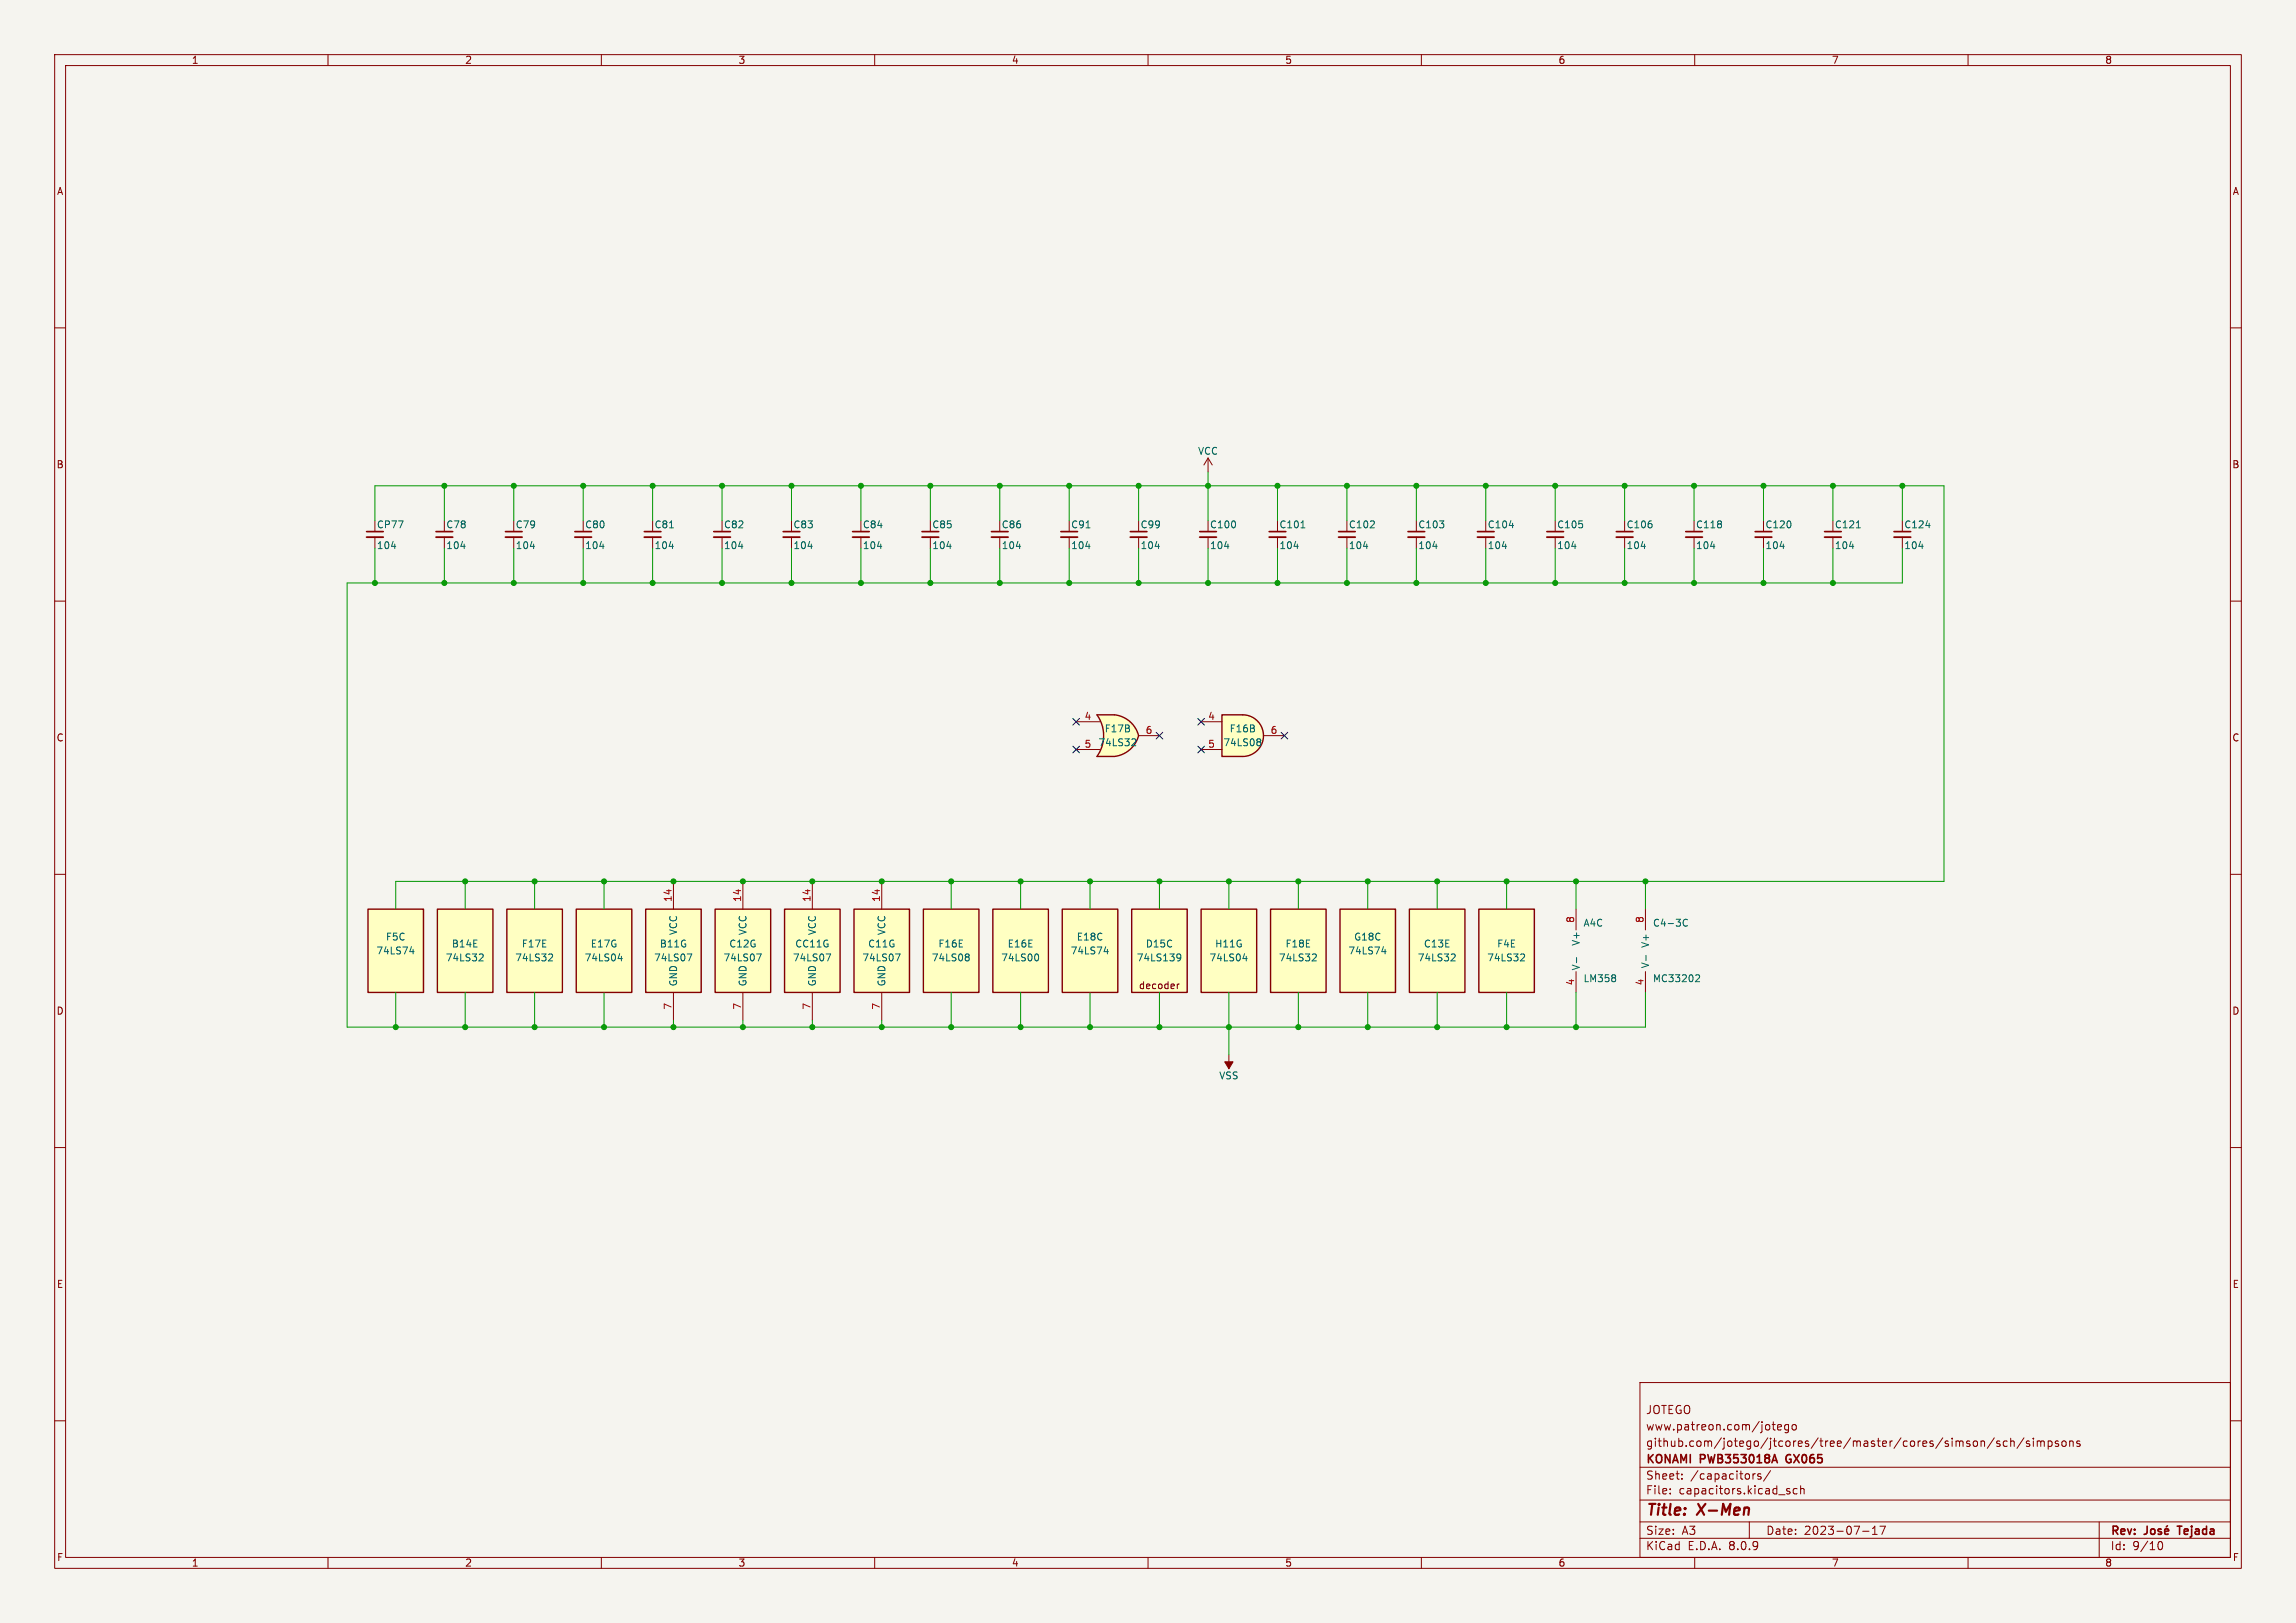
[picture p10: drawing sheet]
<svg xmlns="http://www.w3.org/2000/svg" width="420mm" height="297mm" viewBox="0 0 420 297" stroke-linecap="round" stroke-linejoin="round" font-family="sans-serif">
<defs><g id="words">
<g font-size="2.8" fill="#840000">
<text x="301" y="277.9">Title:</text>
<text x="310.6" y="277.9">X-Men</text>
</g>
<g font-size="2.1" fill="#840000">
<text x="301" y="262">www.patreon.com/jotego</text>
<text x="301" y="259">JOTEGO</text>
<text x="301" y="268.2">KONAMI</text>
<text x="301" y="265">github.com/jotego/jtcores/tree/master/cores/simson/sch/simpsons</text>
<text x="311.1" y="268.2">PWB353018A</text>
<text x="327.4" y="268.2">GX065</text>
<text x="301" y="273.7">File:</text>
<text x="301" y="271">Sheet:</text>
<text x="307.1" y="273.7">capacitors.kicad_sch</text>
<text x="309.2" y="271">/capacitors/</text>
<text x="301" y="281.1">Size:</text>
<text x="307.6" y="281.1">A3</text>
<text x="323" y="281.1">Date:</text>
<text x="330" y="281.1">2023-07-17</text>
<text x="386" y="281.3">Rev:</text>
<text x="399.1" y="281.3">Tejada</text>
<text x="301" y="283.9">KiCad</text>
<text x="308.7" y="283.9">E.D.A.</text>
<text x="316.3" y="283.9">8.0.9</text>
<text x="386" y="283.9">Id:</text>
<text x="390.1" y="283.9">9/10</text>
</g>
<g font-size="1.8" fill="#840000">
<text x="35" y="11.9">1</text>
<text x="85" y="11.9">2</text>
<text x="135" y="11.9">3</text>
<text x="185" y="11.9">4</text>
<text x="235" y="11.9">5</text>
<text x="285" y="11.9">6</text>
<text x="335" y="11.9">7</text>
<text x="385" y="11.9">8</text>
<text x="10.3" y="35.9">A</text>
<text x="408.3" y="35.9">A</text>
<text x="10.3" y="85.9">B</text>
<text x="408.2" y="85.9">B</text>
<text x="10.3" y="135.9">C</text>
<text x="408.2" y="135.9">C</text>
<text x="10.3" y="185.9">D</text>
<text x="208.2" y="181.2">decoder</text>
<text x="408.2" y="185.9">D</text>
<text x="10.3" y="235.9">E</text>
<text x="408.3" y="235.9">E</text>
<text x="10.3" y="285.9">F</text>
<text x="35" y="286.9">1</text>
<text x="85" y="286.9">2</text>
<text x="135" y="286.9">3</text>
<text x="185" y="286.9">4</text>
<text x="235" y="286.9">5</text>
<text x="285" y="286.9">6</text>
<text x="335" y="286.9">7</text>
<text x="385" y="286.9">8</text>
<text x="408.3" y="285.9">F</text>
</g>
<g font-size="1.8" fill="#006464">
<text x="219.1" y="83.4">VCC</text>
<text x="68.8" y="100.7">104</text>
<text x="68.8" y="96.9">CP77</text>
<text x="81.5" y="100.7">104</text>
<text x="81.5" y="96.9">C78</text>
<text x="94.2" y="100.7">104</text>
<text x="94.2" y="96.9">C79</text>
<text x="106.9" y="100.7">104</text>
<text x="106.9" y="96.9">C80</text>
<text x="119.6" y="100.7">104</text>
<text x="119.6" y="96.9">C81</text>
<text x="132.3" y="100.7">104</text>
<text x="132.3" y="96.9">C82</text>
<text x="145" y="100.7">104</text>
<text x="145" y="96.9">C83</text>
<text x="157.7" y="100.7">104</text>
<text x="157.7" y="96.9">C84</text>
<text x="170.4" y="100.7">104</text>
<text x="170.4" y="96.9">C85</text>
<text x="183.1" y="100.7">104</text>
<text x="183.1" y="96.9">C86</text>
<text x="195.8" y="100.7">104</text>
<text x="195.8" y="96.9">C91</text>
<text x="208.5" y="100.7">104</text>
<text x="208.5" y="96.9">C99</text>
<text x="221.2" y="96.9">C100</text>
<text x="221.2" y="100.7">104</text>
<text x="233.9" y="96.9">C101</text>
<text x="233.9" y="100.7">104</text>
<text x="246.6" y="96.9">C102</text>
<text x="246.6" y="100.7">104</text>
<text x="259.3" y="96.9">C103</text>
<text x="259.3" y="100.7">104</text>
<text x="272" y="96.9">C104</text>
<text x="272" y="100.7">104</text>
<text x="284.7" y="96.9">C105</text>
<text x="284.7" y="100.7">104</text>
<text x="297.4" y="96.9">C106</text>
<text x="297.4" y="100.7">104</text>
<text x="310.1" y="96.9">C118</text>
<text x="310.1" y="100.7">104</text>
<text x="322.8" y="96.9">C120</text>
<text x="322.8" y="100.7">104</text>
<text x="335.5" y="96.9">C121</text>
<text x="335.5" y="100.7">104</text>
<text x="348.2" y="96.9">C124</text>
<text x="348.2" y="100.7">104</text>
<text x="200.8" y="136.8">74LS32</text>
<text x="202" y="134.2">F17B</text>
<text x="223.7" y="136.8">74LS08</text>
<text x="224.8" y="134.2">F16B</text>
<text x="70.5" y="172.3">F5C</text>
<text x="82.6" y="173.6">B14E</text>
<text x="95.4" y="173.6">F17E</text>
<text x="108" y="173.6">E17G</text>
<text x="120.6" y="173.6">B11G</text>
<text x="124.1" y="171.2" transform="rotate(-90 124.1 171.2)">VCC</text>
<text x="133.3" y="173.6">C12G</text>
<text x="136.8" y="171.2" transform="rotate(-90 136.8 171.2)">VCC</text>
<text x="145.4" y="173.6">CC11G</text>
<text x="149.5" y="171.2" transform="rotate(-90 149.5 171.2)">VCC</text>
<text x="158.7" y="173.6">C11G</text>
<text x="162.2" y="171.2" transform="rotate(-90 162.2 171.2)">VCC</text>
<text x="171.6" y="173.6">F16E</text>
<text x="184.2" y="173.6">E16E</text>
<text x="196.9" y="172.3">E18C</text>
<text x="209.5" y="173.6">D15C</text>
<text x="222.2" y="173.6">H11G</text>
<text x="235.1" y="173.6">F18E</text>
<text x="247.6" y="172.3">G18C</text>
<text x="260.4" y="173.6">C13E</text>
<text x="273.8" y="173.6">F4E</text>
<text x="289.2" y="173.2" transform="rotate(-90 289.2 173.2)">V+</text>
<text x="289.6" y="169.8">A4C</text>
<text x="301.9" y="173.6" transform="rotate(-90 301.9 173.6)">V+</text>
<text x="302.3" y="169.8">C4-3C</text>
<text x="68.8" y="174.9">74LS74</text>
<text x="81.5" y="176.1">74LS32</text>
<text x="94.2" y="176.1">74LS32</text>
<text x="106.9" y="176.1">74LS04</text>
<text x="119.6" y="176.1">74LS07</text>
<text x="132.3" y="176.1">74LS07</text>
<text x="145" y="176.1">74LS07</text>
<text x="157.7" y="176.1">74LS07</text>
<text x="170.4" y="176.1">74LS08</text>
<text x="183.1" y="176.1">74LS00</text>
<text x="195.8" y="174.9">74LS74</text>
<text x="207.8" y="176.1">74LS139</text>
<text x="221.2" y="176.1">74LS04</text>
<text x="233.9" y="176.1">74LS32</text>
<text x="246.6" y="174.9">74LS74</text>
<text x="259.3" y="176.1">74LS32</text>
<text x="272" y="176.1">74LS32</text>
<text x="289.2" y="177.7" transform="rotate(-90 289.2 177.7)">V-</text>
<text x="289.6" y="179.9">LM358</text>
<text x="301.9" y="177.3" transform="rotate(-90 301.9 177.3)">V-</text>
<text x="302.3" y="179.9">MC33202</text>
<text x="124.1" y="180.6" transform="rotate(-90 124.1 180.6)">GND</text>
<text x="136.8" y="180.6" transform="rotate(-90 136.8 180.6)">GND</text>
<text x="149.5" y="180.6" transform="rotate(-90 149.5 180.6)">GND</text>
<text x="162.2" y="180.6" transform="rotate(-90 162.2 180.6)">GND</text>
<text x="222.9" y="197.7">VSS</text>
</g>
<g font-size="1.8" fill="#a90000">
<text x="198.3" y="131.8">4</text>
<text x="220.9" y="131.8">4</text>
<text x="198.3" y="136.9">5</text>
<text x="209.5" y="134.4">6</text>
<text x="220.9" y="136.9">5</text>
<text x="232.3" y="134.4">6</text>
<text x="122.9" y="165.1" transform="rotate(-90 122.9 165.1)">14</text>
<text x="135.6" y="165.1" transform="rotate(-90 135.6 165.1)">14</text>
<text x="148.3" y="165.1" transform="rotate(-90 148.3 165.1)">14</text>
<text x="161" y="165.1" transform="rotate(-90 161 165.1)">14</text>
<text x="288" y="169" transform="rotate(-90 288 169)">8</text>
<text x="300.7" y="169" transform="rotate(-90 300.7 169)">8</text>
<text x="122.9" y="184.9" transform="rotate(-90 122.9 184.9)">7</text>
<text x="135.6" y="184.9" transform="rotate(-90 135.6 184.9)">7</text>
<text x="148.3" y="184.9" transform="rotate(-90 148.3 184.9)">7</text>
<text x="161" y="184.9" transform="rotate(-90 161 184.9)">7</text>
<text x="288" y="180.4" transform="rotate(-90 288 180.4)">4</text>
<text x="300.7" y="180.4" transform="rotate(-90 300.7 180.4)">4</text>
</g>
</g></defs>
<path d="M0 0h420v297h-420z" fill="#f5f4ef" stroke="#f5f4ef" stroke-width=".18"/>
<g fill="none" stroke="#840000" stroke-width=".18">
<path d="M10 10h400v277h-400zM12 12h396v273h-396zM60 10v2M110 10v2M160 10v2M210 10v2M260 10v2M310 10v2M360 10v2M10 60h2M408 60h2M106.7 98.3v2"/>
<path d="M170.2 98.3v2M195.6 98.3v2M221 83.8l-.8 1.3M221 83.8v2.6M221 83.8l.7 1.3M233.7 98.3v2M10 110h2M408 110h2M10 160h2M408 160h2M10 210h2M408 210h2"/>
<path d="M300 253h108v32h-108zM10 260h2M300 278.5h108M300 274.5h108M300 268.5h108M305.5 273.2v.2M305.5 272.5v.1M307.7 270.5v.2M307.7 269.8v.1M320 278.5v3M321.1 269.7l-.3 .1-.1 .2M322.1 269.8l-.4-.1-.2 .2 .1 .2 .5 .2v.3h-.6"/>
<path d="M323.9 269.1l-1.3 1.9M324.2 260.7h.5M324.6 261.7h.1M325.2 261.2l.7-.2-.1-.2-.4-.1-.2 .2v.7h.6M327 272.9l.4 .1v.2l-.2 .2h-.3M327 272.4l.4 .1M327.2 260.8l-.5-.1-.3 .3v.4l.2 .2h.6M327.2 260.7v1.2l-.3 .3-.4-.1M327.9 260.8l.2-.1 .4 .1 .1 .6-.2 .2-.3 .1-.2-.2zM328.7 272.5l-.4-.1-.3 .3v.4l.2 .2h.5M329.4 272.5l.2-.1 .3 .1 .1 .9M329.4 271.9v1.5"/>
<path d="M342.5 279.7l.4-.4v1.5M343.9 279.3h1l-.7 1.5M362.4 263.7v1M362.4 263.8l.2-.1 .3 .1 .1 .9M364.8 263.1l-1.3 1.9M365.8 263.8l-.4-.1-.2 .2 .1 .2 .5 .2v.3h-.6M367.2 263.8l-.5-.1-.3 .3v.4l.2 .2h.6M367.8 263.8l.2-.1 .4 .1v.9M367.8 263.2v1.5M370.2 263.1l-1.3 1.9M371.2 263.8l-.3-.1-.2 .2v.2l.5 .2v.3h-.5M371.9 263.2v.1"/>
<path d="M371.9 263.7v1M372.7 263.8l.4-.1 .2 .2M372.7 263.7v1M373.3 263.9l.2-.2 .4 .1v.9M373.3 263.9v.8M374.7 263.8l.4-.1 .3 .3v.4l-.2 .2h-.5M374.7 263.7v1.5M376.5 263.8l-.3-.1-.3 .2 .1 .2 .5 .2v.3h-.6M377.2 263.8l.2-.1 .5 .1v.6l-.1 .2-.4 .1-.2-.2zM378.6 263.8l.2-.1 .4 .1v.9M378.6 263.7v1M380.4 263.8l-.3-.1-.2 .2v.2l.5 .2v.3h-.5"/>
<path d="M384 278.5v6.5M408 260h2M60 285v2M110 285v2M160 285v2M210 285v2M260 285v2M300 281.5h108M310 285v2M340.7 280.2h1.2M342.5 280.8h.9M360 285v2"/>
<path d="M394.7 282.7l.2-.5 .2-.1a.8 .8 0 0 1 .5 .7 .8 .8 0 0 1-.5 .8l-.2-.2-.2-.4"/>
</g>
<path d="M105.2 97.3h3M168.7 97.3h3M194.1 97.3h3M232.2 97.3h3M326.8 266.4l-.1 .4 .1 .7M392.8 279.3v1.1a.48 .48 0 0 1-.6 .4M393.5 279.9l.4-.1 .3 .3v.4l-.3 .3-.4-.1-.1-.2v-.4zM395.3 279.9l-.3-.1-.2 .2v.2l.5 .2v.3h-.5M396.5 279.2l-.2 .2M398.3 279.3h.8M396 280.3l.7-.2-.1-.2-.4-.1-.2 .2v.7h.6" fill="none" stroke="#840000" stroke-width=".3"/>
<path d="M105.2 98.3h3M168.7 98.3h3M194.1 98.3h3M232.2 98.3h3" fill="none" stroke="#840000" stroke-width=".33"/>
<path d="M109.7 100h.8M173.2 100h.8M198.6 100h.8M198.7 96.6h.7M236.7 100h.8M238 96.6h.7" fill="none" stroke="#006464" stroke-width=".18"/>
<path d="M270.5 166.4h10.2v15.2h-10.2z" fill="#ffffc2"/>
<path d="M270.5 166.4h10.2v15.2h-10.2z" fill="none" stroke="#840000" stroke-width=".25"/>
<path d="M211.3 100h.8M224 100h.8M278.3 174.6h.5l.1 .3-.8 .9h.8" fill="none" stroke="#006464" stroke-width=".18"/>
<path d="M206.8 98.3h3M219.5 98.3h3" fill="none" stroke="#840000" stroke-width=".33"/>
<path d="M206.8 97.3h3M219.5 97.3h3" fill="none" stroke="#840000" stroke-width=".3"/>
<path d="M208.3 98.3v2M221 98.3v2" fill="none" stroke="#840000" stroke-width=".18"/>
<path d="M232.4 166.4h10.2v15.2h-10.2z" fill="#ffffc2"/>
<path d="M232.4 166.4h10.2v15.2h-10.2z" fill="none" stroke="#840000" stroke-width=".25"/>
<path d="M97 100h.8M135.1 100h.8M240.2 174.6h.5l.1 .3-.8 .9h.8M288.4 175.2v1M295.5 178.5v.3M295.5 179v.5M301.1 174.8v1M307.9 168.9l.2 .5 .3 .1 .3-.1M308.7 168.3l-.3-.1-.3 .1-.2 .5M310.4 178.4h.4l.1 .3-.8 .9h.8" fill="none" stroke="#006464" stroke-width=".18"/>
<path d="M92.5 98.3h3M130.6 98.3h3" fill="none" stroke="#840000" stroke-width=".33"/>
<path d="M92.5 97.3h3M130.6 97.3h3" fill="none" stroke="#840000" stroke-width=".3"/>
<path d="M94 98.3v2M132.1 98.3v2M288.3 166.4v3.8M288.3 177.8v3.8M301 166.4v3.8M301 177.8v3.8" fill="none" stroke="#840000" stroke-width=".18"/>
<path d="M245.1 166.4h10.2v15.2h-10.2z" fill="#ffffc2"/>
<path d="M245.1 166.4h10.2v15.2h-10.2z" fill="none" stroke="#840000" stroke-width=".25"/>
<path d="M252.8 174.1h.7M253.4 173.7v.9" fill="none" stroke="#006464" stroke-width=".18"/>
<path d="M257.8 166.4h10.2v15.2h-10.2z" fill="#ffffc2"/>
<path d="M257.8 166.4h10.2v15.2h-10.2z" fill="none" stroke="#840000" stroke-width=".25"/>
<path d="M122.4 100h.8M122.5 96.6h.7M265.6 174.6h.5l.1 .3-.8 .9h.8" fill="none" stroke="#006464" stroke-width=".18"/>
<path d="M117.9 98.3h3" fill="none" stroke="#840000" stroke-width=".33"/>
<path d="M117.9 97.3h3" fill="none" stroke="#840000" stroke-width=".3"/>
<path d="M119.4 98.3v2M224.8 193v2.6" fill="none" stroke="#840000" stroke-width=".18"/>
<path d="M224 194.3h1.6l-.8 1.3z" fill="#840000" stroke="#840000" stroke-width=".18"/>
<path d="M194.3 166.4h10.2v15.2h-10.2z" fill="#ffffc2"/>
<path d="M194.3 166.4h10.2v15.2h-10.2z" fill="none" stroke="#840000" stroke-width=".25"/>
<path d="M300.2 100h.8M312.9 100h.8M325.6 100h.8M338.3 100h.8M339.6 96.6h.7M351 100h.8M352.3 96.2h.8M202 174.1h.7M202.6 173.7v.9" fill="none" stroke="#006464" stroke-width=".18"/>
<path d="M295.7 98.3h3M308.4 98.3h3M321.1 98.3h3M333.8 98.3h3M346.5 98.3h3" fill="none" stroke="#840000" stroke-width=".33"/>
<path d="M295.7 97.3h3M308.4 97.3h3M321.1 97.3h3M333.8 97.3h3M346.5 97.3h3" fill="none" stroke="#840000" stroke-width=".3"/>
<path d="M297.2 98.3v2M309.9 98.3v2M322.6 98.3v2M335.3 98.3v2M348 98.3v2" fill="none" stroke="#840000" stroke-width=".18"/>
<path d="M181.6 166.4h10.2v15.2h-10.2z" fill="#ffffc2"/>
<path d="M181.6 166.4h10.2v15.2h-10.2z" fill="none" stroke="#840000" stroke-width=".25"/>
<path d="M189.7 174.6a.79 .79 0 0 1 0 1.2" fill="none" stroke="#006464" stroke-width=".18"/>
<path d="M168.9 166.4h10.2v15.2h-10.2z" fill="#ffffc2"/>
<path d="M168.9 166.4h10.2v15.2h-10.2z" fill="none" stroke="#840000" stroke-width=".25"/>
<path d="M176.8 174.6h.2l.3 .2-.3 .3M176.8 175.1h.2M177 175.1l.3 .3v.2l-.1 .2h-.4" fill="none" stroke="#006464" stroke-width=".18"/>
<path d="M203.3 133.3l5 1.3a5.2 5.2 0 0 1-4.4 3.8z" fill="#ffffc2" stroke="#ffffc2" stroke-width=".18"/>
<path d="M200.7 138.4h3.1M200.7 130.8h3.1" fill="none" stroke="#ffffc2" stroke-width=".18"/>
<path d="M200.7 130.8h3.1v7.6h-3.1a6.7 6.7 0 0 0 0-7.6z" fill="#ffffc2"/>
<path d="M203.9 130.8a5.1 5.1 0 0 1 4.4 3.8l-5 1.3z" fill="#ffffc2" stroke="#ffffc2" stroke-width=".18"/>
<path d="M203.8 130.8h-3.1a6.6 6.6 0 0 1 0 7.6h3.1M203.9 130.8a5.1 5.1 0 0 1 4.4 3.8M208.3 134.6a5.2 5.2 0 0 1-4.4 3.8" fill="none" stroke="#840000" stroke-width=".25"/>
<path d="M182.9 98.3v2M284.5 98.3v2M196.8 132.1h4.4M196.8 137.2h4.4M208.3 134.6h3.8" fill="none" stroke="#840000" stroke-width=".18"/>
<path d="M185.9 100h.8M287.5 100h.8M207.2 135.2l.4 .1 .2 .3-.8 .9h.8" fill="none" stroke="#006464" stroke-width=".18"/>
<path d="M181.4 98.3h3M283 98.3h3" fill="none" stroke="#840000" stroke-width=".33"/>
<path d="M181.4 97.3h3M283 97.3h3" fill="none" stroke="#840000" stroke-width=".3"/>
<path d="M156.2 166.4h10.2v15.2h-10.2z" fill="#ffffc2"/>
<path d="M156.2 166.4h10.2v15.2h-10.2z" fill="none" stroke="#840000" stroke-width=".25"/>
<path d="M144.8 98.3v2M157.5 98.3v2M161.3 161.3v5.1M161.3 181.6v5.1" fill="none" stroke="#840000" stroke-width=".18"/>
<path d="M147.8 100h.8M160.5 100h.8M163.8 174.6h.8l-.5 1.2" fill="none" stroke="#006464" stroke-width=".18"/>
<path d="M143.3 98.3h3M156 98.3h3" fill="none" stroke="#840000" stroke-width=".33"/>
<path d="M143.3 97.3h3M156 97.3h3" fill="none" stroke="#840000" stroke-width=".3"/>
<path d="M207 166.4h10.2v15.2h-10.2z" fill="#ffffc2"/>
<path d="M207 166.4h10.2v15.2h-10.2z" fill="none" stroke="#840000" stroke-width=".25"/>
<path d="M215.4 180.1v.8M215.7 180.1l-.3 .2" fill="none" stroke="#840000" stroke-width=".18"/>
<path d="M215.4 174.6h.3l.3 .2a.84 .84 0 0 1-.4 1h-.2M216 175.1l-.3 .3-.3-.1" fill="none" stroke="#006464" stroke-width=".18"/>
<path d="M219.7 166.4h10.2v15.2h-10.2z" fill="#ffffc2"/>
<path d="M219.7 166.4h10.2v15.2h-10.2z" fill="none" stroke="#840000" stroke-width=".25"/>
<path d="M227.4 175.4h.7M228 175v.8" fill="none" stroke="#006464" stroke-width=".18"/>
<path d="M227.3 130.8a3.8 3.8 0 0 1 3.8 3.8 3.8 3.8 0 0 1-3.8 3.8z" fill="#ffffc2" stroke="#ffffc2" stroke-width=".18"/>
<path d="M223.5 130.8h3.8v7.6h-3.8z" fill="#ffffc2"/>
<path d="M223.5 130.8h3.8a3.8 3.8 0 0 1 3.8 3.8 3.8 3.8 0 0 1-3.8 3.8h-3.8z" fill="none" stroke="#840000" stroke-width=".25"/>
<path d="M246.4 98.3v2M219.7 132.1h3.8M219.7 137.2h3.8M231.1 134.6h3.8" fill="none" stroke="#840000" stroke-width=".18"/>
<path d="M249.4 100h.8M230.1 135.2h.3l.2 .2-.2 .3M230.1 135.7h.3M230.4 135.7l.2 .3v.2l-.1 .2-.4 .1" fill="none" stroke="#006464" stroke-width=".18"/>
<path d="M244.9 98.3h3" fill="none" stroke="#840000" stroke-width=".33"/>
<path d="M244.9 97.3h3" fill="none" stroke="#840000" stroke-width=".3"/>
<path d="M92.7 166.4h10.2v15.2h-10.2z" fill="#ffffc2"/>
<path d="M92.7 166.4h10.2v15.2h-10.2z" fill="none" stroke="#840000" stroke-width=".25"/>
<path d="M71.6 100h.8M84.3 100h.8M100.5 174.6h.5l.1 .3-.8 .9h.8" fill="none" stroke="#006464" stroke-width=".18"/>
<path d="M67.1 98.3h3M79.8 98.3h3" fill="none" stroke="#840000" stroke-width=".33"/>
<path d="M67.1 97.3h3M79.8 97.3h3" fill="none" stroke="#840000" stroke-width=".3"/>
<path d="M68.6 98.3v2M81.3 98.3v2" fill="none" stroke="#840000" stroke-width=".18"/>
<path d="M118.1 166.4h10.2v15.2h-10.2z" fill="#ffffc2"/>
<path d="M118.1 166.4h10.2v15.2h-10.2z" fill="none" stroke="#840000" stroke-width=".25"/>
<path d="M123.2 161.3v5.1M123.2 181.6v5.1" fill="none" stroke="#840000" stroke-width=".18"/>
<path d="M125.7 174.6h.8l-.5 1.2" fill="none" stroke="#006464" stroke-width=".18"/>
<path d="M130.8 166.4h10.2v15.2h-10.2z" fill="#ffffc2"/>
<path d="M130.8 166.4h10.2v15.2h-10.2z" fill="none" stroke="#840000" stroke-width=".25"/>
<path d="M135.9 161.3v5.1M135.9 181.6v5.1" fill="none" stroke="#840000" stroke-width=".18"/>
<path d="M138.4 174.6h.8l-.5 1.2" fill="none" stroke="#006464" stroke-width=".18"/>
<path d="M105.4 166.4h10.2v15.2h-10.2z" fill="#ffffc2"/>
<path d="M105.4 166.4h10.2v15.2h-10.2z" fill="none" stroke="#840000" stroke-width=".25"/>
<path d="M113.1 175.4h.7M113.7 175v.8" fill="none" stroke="#006464" stroke-width=".18"/>
<path d="M143.5 166.4h10.2v15.2h-10.2z" fill="#ffffc2"/>
<path d="M143.5 166.4h10.2v15.2h-10.2z" fill="none" stroke="#840000" stroke-width=".25"/>
<path d="M259.1 98.3v2M271.8 98.3v2M148.6 161.3v5.1M148.6 181.6v5.1" fill="none" stroke="#840000" stroke-width=".18"/>
<path d="M262.1 100h.8M274.8 100h.8M276.1 96.2h.8M151.1 174.6h.8l-.5 1.2" fill="none" stroke="#006464" stroke-width=".18"/>
<path d="M257.6 98.3h3M270.3 98.3h3" fill="none" stroke="#840000" stroke-width=".33"/>
<path d="M257.6 97.3h3M270.3 97.3h3" fill="none" stroke="#840000" stroke-width=".3"/>
<path d="M67.3 166.4h10.2v15.2h-10.2z" fill="#ffffc2"/>
<path d="M67.3 166.4h10.2v15.2h-10.2z" fill="none" stroke="#840000" stroke-width=".25"/>
<path d="M75 174.1h.7M75.6 173.7v.9" fill="none" stroke="#006464" stroke-width=".18"/>
<path d="M80 166.4h10.2v15.2h-10.2z" fill="#ffffc2"/>
<path d="M80 166.4h10.2v15.2h-10.2z" fill="none" stroke="#840000" stroke-width=".25"/>
<path d="M87.8 174.6h.5l.1 .3-.8 .9h.8" fill="none" stroke="#006464" stroke-width=".18"/>
<g fill="none" stroke="#009600" stroke-width=".18">
<path d="M68.6 95.3v-6.4h287v72.4h-283.2v5.1M81.3 88.9v6.4M94 88.9v6.4M106.7 88.9v6.4M119.4 88.9v6.4M132.1 88.9v6.4M144.8 88.9v6.4M157.5 88.9v6.4M170.2 88.9v6.4M182.9 88.9v6.4M195.6 88.9v6.4M208.3 88.9v6.4"/>
<path d="M221 86.4v8.9M233.7 88.9v6.4M246.4 88.9v6.4M259.1 88.9v6.4M271.8 88.9v6.4M284.5 88.9v6.4M297.2 88.9v6.4M309.9 88.9v6.4M322.6 88.9v6.4M335.3 88.9v6.4M348 88.9v6.4M68.6 100.3v6.4"/>
<path d="M81.3 100.3v6.4M94 100.3v6.4M106.7 100.3v6.4M119.4 100.3v6.4M132.1 100.3v6.4M144.8 100.3v6.4M157.5 100.3v6.4M170.2 100.3v6.4M182.9 100.3v6.4M195.6 100.3v6.4M208.3 100.3v6.4M221 100.3v6.4"/>
<path d="M233.7 100.3v6.4M246.4 100.3v6.4M259.1 100.3v6.4M271.8 100.3v6.4M284.5 100.3v6.4M297.2 100.3v6.4M309.9 100.3v6.4M322.6 100.3v6.4M335.3 100.3v6.4M348 100.3v6.4h-284.5v81.3h237.5v-6.4M85.1 161.3v5.1M97.8 161.3v5.1"/>
<path d="M110.5 161.3v5.1M174 161.3v5.1M186.7 161.3v5.1M199.4 161.3v5.1M212.1 161.3v5.1M224.8 161.3v5.1M237.5 161.3v5.1M250.2 161.3v5.1M262.9 161.3v5.1M275.6 161.3v5.1M288.3 161.3v5.1M301 161.3v5.1"/>
<path d="M72.4 181.6v6.4M85.1 181.6v6.4M97.8 181.6v6.4M110.5 181.6v6.4M123.2 186.7v1.3M135.9 186.7v1.3M148.6 186.7v1.3M161.3 186.7v1.3M174 181.6v6.4M186.7 181.6v6.4M199.4 181.6v6.4M212.1 181.6v6.4"/>
<path d="M224.8 181.6v11.4M237.5 181.6v6.4M250.2 181.6v6.4M262.9 181.6v6.4M275.6 181.6v6.4M288.3 181.6v6.4"/>
</g>
<path d="M196.2 131.5l1.3 1.2M196.2 136.6l1.3 1.2M197.5 131.5l-1.3 1.2M197.5 136.6l-1.3 1.2M211.5 134l1.2 1.2M212.7 134l-1.2 1.2M219.1 136.6l1.2 1.2M219.1 131.5l1.2 1.2M220.3 136.6l-1.2 1.2M220.3 131.5l-1.2 1.2M234.3 134l1.3 1.2M235.6 134l-1.3 1.2" fill="none" stroke="#000084" stroke-width=".18"/>
<g fill="#009600" stroke="#009600" stroke-width=".18">
<circle cx="110.5" cy="188" r=".46"/>
<circle cx="97.8" cy="188" r=".46"/>
<circle cx="135.9" cy="188" r=".46"/>
<circle cx="123.2" cy="188" r=".46"/>
<circle cx="72.4" cy="188" r=".46"/>
<circle cx="85.1" cy="188" r=".46"/>
<circle cx="110.5" cy="161.3" r=".46"/>
<circle cx="123.2" cy="161.3" r=".46"/>
<circle cx="135.9" cy="161.3" r=".46"/>
<circle cx="237.5" cy="188" r=".46"/>
<circle cx="224.8" cy="188" r=".46"/>
<circle cx="288.3" cy="188" r=".46"/>
<circle cx="262.9" cy="161.3" r=".46"/>
<circle cx="250.2" cy="161.3" r=".46"/>
<circle cx="275.6" cy="188" r=".46"/>
<circle cx="288.3" cy="161.3" r=".46"/>
<circle cx="301" cy="161.3" r=".46"/>
<circle cx="237.5" cy="161.3" r=".46"/>
<circle cx="250.2" cy="188" r=".46"/>
<circle cx="262.9" cy="188" r=".46"/>
<circle cx="275.6" cy="161.3" r=".46"/>
<circle cx="157.5" cy="106.7" r=".46"/>
<circle cx="170.2" cy="106.7" r=".46"/>
<circle cx="170.2" cy="88.9" r=".46"/>
<circle cx="182.9" cy="88.9" r=".46"/>
<circle cx="195.6" cy="106.7" r=".46"/>
<circle cx="208.3" cy="106.7" r=".46"/>
<circle cx="132.1" cy="106.7" r=".46"/>
<circle cx="144.8" cy="106.7" r=".46"/>
<circle cx="157.5" cy="88.9" r=".46"/>
<circle cx="208.3" cy="88.9" r=".46"/>
<circle cx="195.6" cy="88.9" r=".46"/>
<circle cx="132.1" cy="88.9" r=".46"/>
<circle cx="144.8" cy="88.9" r=".46"/>
<circle cx="182.9" cy="106.7" r=".46"/>
<circle cx="335.3" cy="88.9" r=".46"/>
<circle cx="348" cy="88.9" r=".46"/>
<circle cx="309.9" cy="106.7" r=".46"/>
<circle cx="322.6" cy="106.7" r=".46"/>
<circle cx="322.6" cy="88.9" r=".46"/>
<circle cx="335.3" cy="106.7" r=".46"/>
<circle cx="297.2" cy="88.9" r=".46"/>
<circle cx="309.9" cy="88.9" r=".46"/>
<circle cx="297.2" cy="106.7" r=".46"/>
<circle cx="174" cy="188" r=".46"/>
<circle cx="186.7" cy="188" r=".46"/>
<circle cx="212.1" cy="161.3" r=".46"/>
<circle cx="199.4" cy="161.3" r=".46"/>
<circle cx="186.7" cy="161.3" r=".46"/>
<circle cx="161.3" cy="188" r=".46"/>
<circle cx="148.6" cy="188" r=".46"/>
<circle cx="199.4" cy="188" r=".46"/>
<circle cx="161.3" cy="161.3" r=".46"/>
<circle cx="148.6" cy="161.3" r=".46"/>
<circle cx="174" cy="161.3" r=".46"/>
<circle cx="212.1" cy="188" r=".46"/>
<circle cx="221" cy="106.7" r=".46"/>
<circle cx="224.8" cy="161.3" r=".46"/>
<circle cx="233.7" cy="106.7" r=".46"/>
<circle cx="246.4" cy="106.7" r=".46"/>
<circle cx="221" cy="88.9" r=".46"/>
<circle cx="233.7" cy="88.9" r=".46"/>
<circle cx="81.3" cy="106.7" r=".46"/>
<circle cx="97.8" cy="161.3" r=".46"/>
<circle cx="68.6" cy="106.7" r=".46"/>
<circle cx="85.1" cy="161.3" r=".46"/>
<circle cx="106.7" cy="106.7" r=".46"/>
<circle cx="119.4" cy="106.7" r=".46"/>
<circle cx="94" cy="106.7" r=".46"/>
<circle cx="119.4" cy="88.9" r=".46"/>
<circle cx="81.3" cy="88.9" r=".46"/>
<circle cx="106.7" cy="88.9" r=".46"/>
<circle cx="94" cy="88.9" r=".46"/>
<circle cx="246.4" cy="88.9" r=".46"/>
<circle cx="259.1" cy="106.7" r=".46"/>
<circle cx="259.1" cy="88.9" r=".46"/>
<circle cx="284.5" cy="106.7" r=".46"/>
<circle cx="271.8" cy="106.7" r=".46"/>
<circle cx="271.8" cy="88.9" r=".46"/>
<circle cx="284.5" cy="88.9" r=".46"/>
</g>
<use href="#words"/>
</svg>
